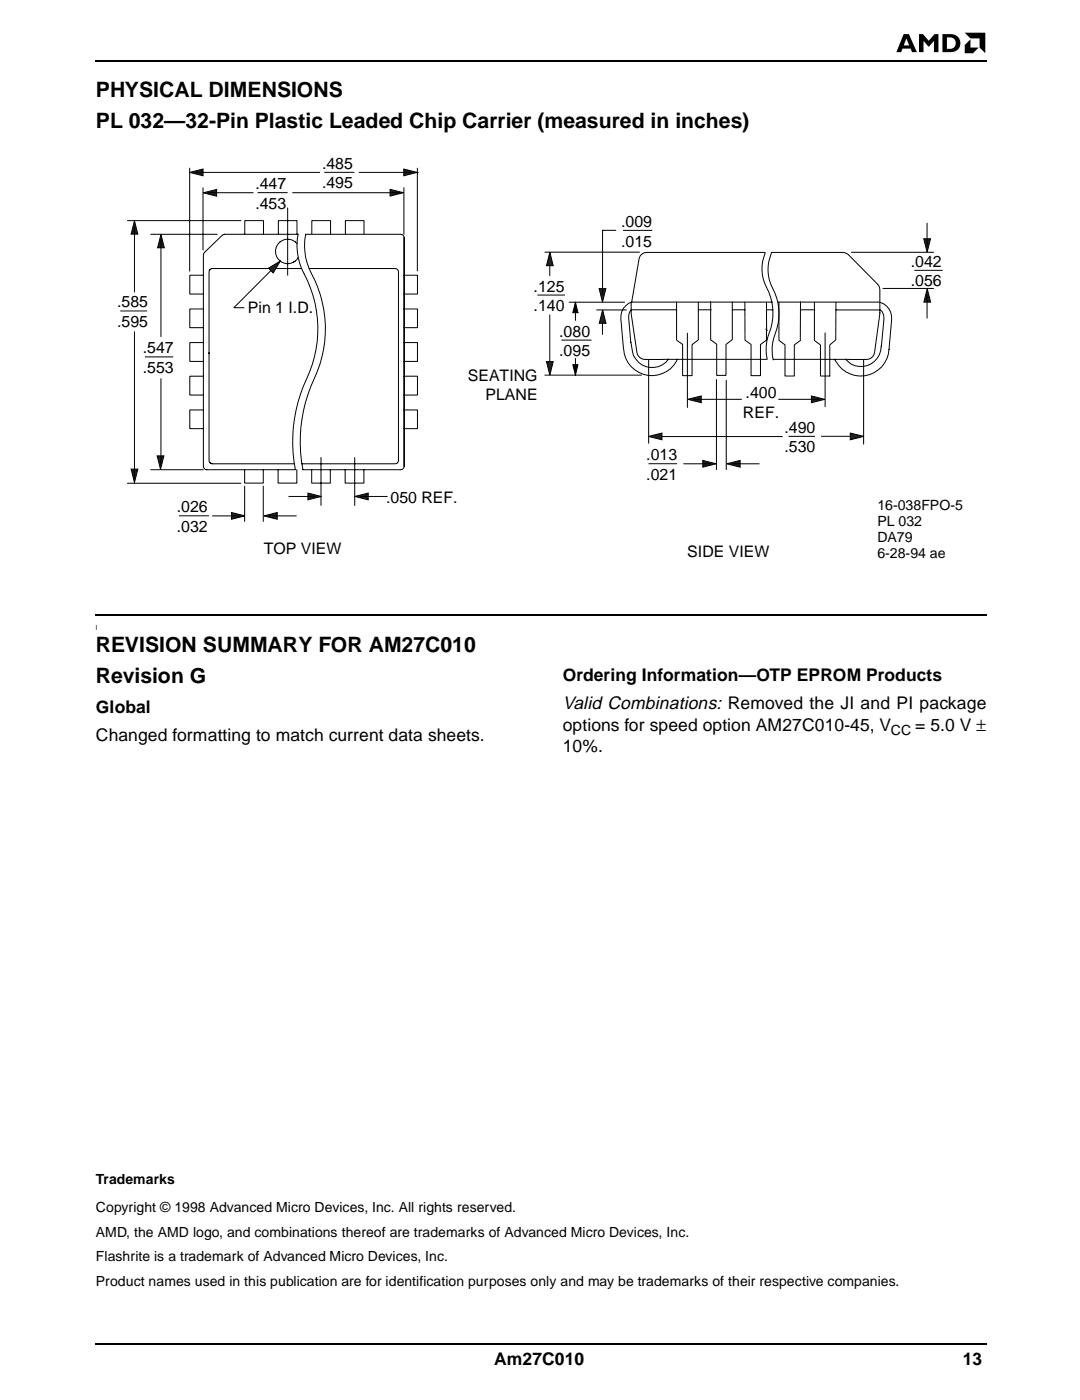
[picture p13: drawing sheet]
<svg xmlns="http://www.w3.org/2000/svg" width="209mm" height="271mm" viewBox="0 0 209 271" stroke-linecap="round" stroke-linejoin="round" font-family="sans-serif">
<defs><g id="words">
<g font-size="4.1">
<text x="18.6" y="18.7">PHYSICAL DIMENSIONS</text>
<text x="18.6" y="24.9">PL 032—32-Pin Plastic Leaded Chip Carrier (measured in inches)</text>
<text x="18.6" y="126.3">REVISION SUMMARY FOR AM27C010</text>
<text x="18.6" y="132.4">Revision G</text>
</g>
<text font-size="3.5" x="109" y="137.5">Valid Combinations: Removed the JI and PI package</text>
<g font-size="3.4">
<text x="109" y="132">Ordering Information—OTP EPROM Products</text>
<text x="18.6" y="138.1">Global</text>
<text x="18.6" y="143.6">Changed formatting to match current data sheets.</text>
<text x="109" y="141.6">options for speed option AM27C010-45, V</text>
<text x="177.3" y="141.6">= 5.0 V ±</text>
<text x="109" y="145.7">10%.</text>
<text x="95.7" y="264.5">Am27C010</text>
<text x="186.5" y="264.5">13</text>
</g>
<g font-size="3.1">
<text x="62.4" y="32.7">.485</text>
<text x="49.5" y="36.6">.447</text>
<text x="49.5" y="40.4">.453</text>
<text x="62.4" y="36.5">.495</text>
<text x="120.3" y="44">.009</text>
<text x="120.3" y="47.8">.015</text>
<text x="176.4" y="51.7">.042</text>
<text x="22.7" y="59.6">.585</text>
<text x="103.4" y="56.5">.125</text>
<text x="176.4" y="55.5">.056</text>
<text x="22.7" y="63.3">.595</text>
<text x="48" y="60.6">Pin 1 I.D.</text>
<text x="103.4" y="60.3">.140</text>
<text x="108.3" y="65.2">.080</text>
<text x="27.7" y="68.5">.547</text>
<text x="108.3" y="69">.095</text>
<text x="27.7" y="72.2">.553</text>
<text x="90.6" y="73.8">SEATING</text>
<text x="94" y="77.5">PLANE</text>
<text x="144.4" y="77.2">.400</text>
<text x="143.9" y="81">REF.</text>
<text x="152" y="83.9">.490</text>
<text x="125.2" y="89.2">.013</text>
<text x="152" y="87.6">.530</text>
<text x="125.2" y="92.9">.021</text>
<text x="34.2" y="99.3">.026</text>
<text x="74.8" y="97.4">.050 REF.</text>
<text x="34.2" y="103">.032</text>
<text x="51.1" y="107.3">TOP VIEW</text>
<text x="133.1" y="108">SIDE VIEW</text>
</g>
<g font-size="2.7">
<text x="169.9" y="98.9">16-038FPO-5</text>
<text x="169.9" y="102">PL 032</text>
<text x="169.9" y="105.1">DA79</text>
<text x="169.9" y="108.1">6-28-94 ae</text>
<text x="172.6" y="142.4">CC</text>
<text x="18.6" y="229.4">Trademarks</text>
<text x="18.6" y="234.9">Copyright © 1998 Advanced Micro Devices, Inc. All rights reserved.</text>
<text x="18.6" y="239.7">AMD, the AMD logo, and combinations thereof are trademarks of Advanced Micro Devices, Inc.</text>
<text x="18.6" y="244.4">Flashrite is a trademark of Advanced Micro Devices, Inc.</text>
<text x="18.6" y="249.2">Product names used in this publication are for identification purposes only and may be trademarks of their respective companies.</text>
</g>
<text font-size="1.4" x="18.6" y="122.1">l</text>
</g></defs>
<g fill="#000">
<path d="M18.5 11.6l.1 .3zM178 6.6h.8l1.1 1.3 1.1-1.3h.8v3.5h-.9v-2.2l-.9 1.1-1.1-1.1v2.2h-.9zM186.9 6.3h4v4l-1.2-1.1v-1.8h-1.7zM186.9 8.7l1.1-1.1v1.6h1.6l-1.1 1.1h-1.6zM18.5 119.1l.1 .3zM18.5 260.2l.1 .3z"/>
<path d="M175 6.6h1.1l1.5 3.5h-.9l-.3-.7h-1.6l-.2 .7h-1zM175.6 7.4l-.6 1.4h1.1z"/>
<path d="M182.5 6.6a3.4 3.4 0 0 1 3 .5 1.77 1.77 0 0 1 .3 2.1 1.77 1.77 0 0 1-1.8 .9h-1.5zM183.4 7.2v2.3a1.32 1.32 0 0 0 1.7-.8 1.08 1.08 0 0 0-1.1-1.5z"/>
</g>
<path d="M18.6 11.7h172.4M18.6 119.3h172.4M18.6 260.4h172.4" fill="none" stroke="#000" stroke-width=".34"/>
<path d="M22.2 29.8h165.2v79h-165.2z" fill="#fff"/>
<g fill="none" stroke="#000" stroke-width=".19">
<path d="M36.7 32.6v19.9M39.3 36.4v12M49.9 37.3h5.8M62.8 33.4h5.8M78.2 36.4v9M80.8 33.5h.1M80.8 32.6v19.9M24.7 42.8h22M29.2 45.4h12.9M39.4 53.3h-2.6v3.7h2.5M39.4 59.9h-2.6v3.6h2.5M40.7 52.2l-.2 .5v36.5v.3l.4 .3"/>
<path d="M43.5 45.4h14.3M43.5 45.4l-.4 .2-3.5 3.3-.2 .5v41a.67 .67 0 0 0 .7 .6M47.4 45.3v-2.5h3.6v2.5M53.9 45.3v-2.5h3.6v2.5M54.3 50.6l-9 9h2M55.7 40.3v13M57.5 47.2a2.36 2.36 0 0 0-3.3-.3 2.36 2.36 0 0 0-.3 3.3 2.36 2.36 0 0 0 3.3 .4M57.7 45.4a12.6 12.6 0 0 0 1.9 9 23.2 23.2 0 0 1-.8 20.4 28.6 28.6 0 0 0-1.6 16.2M57.8 49.9l-.3 .4-.7 .5M58.4 52h-17.3l-.6 .4M59.2 45.4h18.4a.67 .67 0 0 1 .7 .6v44.4M59.2 45.4a12.3 12.3 0 0 0 1.8 9 23.2 23.2 0 0 1-.8 20.4 28.6 28.6 0 0 0-1.5 16.2"/>
<path d="M59.9 52h16.6a.67 .67 0 0 1 .7 .7v36.5a.67 .67 0 0 1-.7 .7h-18M60.4 45.3v-2.5h3.6v2.5M66.9 45.3v-2.5h3.6v2.5M78.3 59.9h2.6v3.6h-2.6M78.3 53.3h2.6v3.7h-2.6M78.3 46v44.4a.67 .67 0 0 1-.7 .6h-19M104.1 57.2h5.3M105.5 48.9h18.4M106.5 48.9v4.5M110.2 58.6h10.8M111.5 58.6v3.5M116.8 44.6h2.5"/>
<path d="M120.7 44.6h5.6M122.3 58.5h27.3M131.1 58.5v7.4l1.1 .8v6.1h1.8v-6l1.3-.9v-7.4M137.7 58.4v7.5l1.1 .8v6h1.8v-6l1.2-.9v-7.3M144.3 58.5v7.4l1.2 .8v6.1h1.8v-6l1.2-.9v-7.3M148.2 48.9h-23a1.48 1.48 0 0 0-1.4 1.2l-1.4 8.5M148.2 49a8.2 8.2 0 0 0 .7 7.6 11.1 11.1 0 0 1-.2 8.7 9.8 9.8 0 0 0-.1 4.3l-23.7 .1a1.61 1.61 0 0 1-1.5-1.4l-1.1-7.5-.1-2.2a3.1 3.1 0 0 0-1.9 3.2l.5 5.8M150.8 58.5h19.6M150.9 58.5v7.5l1.2 .8v6.1h1.8v-6.1l1.2-.9M155.1 58.5l-.1 7.3M157.8 58.6v7.4l1.1 .8v6.1h1.8v-6.1l1.2-.9v-7.3M164.9 48.9h15.9"/>
<path d="M170.5 58.6a3.1 3.1 0 0 1 2.2 3.3l-.5 5.8M171 55.9h9.8M177.1 52.4h5.5M23.3 60.3h5.2M28.1 69.2h5.5M39.4 66.4h-2.6v3.6h2.5M39.4 72.9h-2.6v3.6h2.5M39.4 79.4h-2.6v3.7h2.5M78.3 79.4h2.6v3.7h-2.6M78.3 72.9h2.6v3.6h-2.6M78.3 66.4h2.6v3.6h-2.6M105.5 72.7h18.8"/>
<path d="M106.5 61v10.4M108.8 65.9h5.8M111.5 69.5v3.2M115.6 60.1h5.7M116.7 60.3v4.5M120.8 67.6a5.4 5.4 0 0 0 4.4 5.1 5.4 5.4 0 0 0 6-3.1M125.6 69.8v16.1M131 60h-8.7a1.66 1.66 0 0 0-.5 1.6l.4 4.8 .3 1.7a3.9 3.9 0 0 0 3 3.1 3.9 3.9 0 0 0 4-1.6M133.1 64.6v14.4M135.2 60h2.6M138.8 73.5v17.5M140.7 73.7v17.3"/>
<path d="M141.9 60h2.4M148.4 63.8l.2 .2M148.5 60h1.2M149.8 69.6l18 .1a1.61 1.61 0 0 0 1.6-1.4l1-7.7v-4.9l-.4-.6-5.7-5.7-.5-.4-.5-.1h-13.9a8.5 8.5 0 0 0 .7 7.8 11.1 11.1 0 0 1-.2 8.8 8.3 8.3 0 0 0-.1 4.3M155.1 60h2.7M159.8 64.5v14.3M161.9 60.1h8.6a1.62 1.62 0 0 1 .7 1.6l-.5 5.5M167.3 69.8v16.3M170.7 67.1a3.9 3.9 0 0 1-2.6 3.7 3.9 3.9 0 0 1-4.3-1.2M172.2 67.7a5.5 5.5 0 0 1-4.5 5.1 5.5 5.5 0 0 1-6-3.1M24.7 93.6h22M29.2 91h10.2"/>
<path d="M34.7 100h5.8M40 91h17.2M40.7 89.7l.5 .2M41.1 89.9h15.9M47.4 94.2v6.8M51 91v2.6h-3.6v-2.6M51 94.2v6.8M57.5 91v2.6h-3.6v-2.6M62.2 88.6v9.3M64 91v2.6h-3.6v-2.6M68.7 88.7v9.3M70.5 91v2.6h-3.6v-2.6"/>
<path d="M125.6 89.9h5.6M125.6 84.6h25.9M152.7 84.6h5.2M159.1 84.5h8.2"/>
</g>
<path d="M111 70.7h1l-.5 2zM111.5 58.6l.5 2h-1z" fill="#000" stroke="#000" stroke-width=".19"/>
<path d="M26 42.8l.7 2.6h-1.3z" fill="#231f20" stroke="#000" stroke-width=".19"/>
<path d="M26 43.9v12.7" fill="none" stroke="#000" stroke-width=".19"/>
<path d="M25.4 90.9h1.3l-.7 2.6z" fill="#231f20" stroke="#000" stroke-width=".19"/>
<path d="M26 64.3v28.4" fill="none" stroke="#000" stroke-width=".19"/>
<path d="M136.1 89.2l2.6 .7-2.6 .6z" fill="#231f20" stroke="#000" stroke-width=".19"/>
<path d="M132.5 89.9h5.1" fill="none" stroke="#000" stroke-width=".19"/>
<path d="M140.8 89.9l2.6-.7v1.3z" fill="#231f20" stroke="#000" stroke-width=".19"/>
<path d="M141.9 89.9h5.1" fill="none" stroke="#000" stroke-width=".19"/>
<path d="M44.8 99.3l2.6 .7-2.6 .6z" fill="#231f20" stroke="#000" stroke-width=".19"/>
<path d="M41.2 100h5.1" fill="none" stroke="#000" stroke-width=".19"/>
<path d="M51.1 100l2.6-.7v1.3z" fill="#231f20" stroke="#000" stroke-width=".19"/>
<path d="M52.2 100h5.2" fill="none" stroke="#000" stroke-width=".19"/>
<path d="M59.6 95.6l2.6 .6-2.6 .7z" fill="#231f20" stroke="#000" stroke-width=".19"/>
<path d="M56 96.2h5.1" fill="none" stroke="#000" stroke-width=".19"/>
<path d="M68.7 96.2l2.6-.6v1.3z" fill="#231f20" stroke="#000" stroke-width=".19"/>
<path d="M69.9 96.2h5.1" fill="none" stroke="#000" stroke-width=".19"/>
<g fill="#231f20" stroke="#000" stroke-width=".19">
<path d="M30.4 88.3h1.3l-.6 2.6z"/>
<path d="M31.2 45.4l.6 2.6h-1.3z"/>
</g>
<path d="M31.2 46.3v18.9M31.2 73.4v16.7" fill="none" stroke="#000" stroke-width=".19"/>
<g fill="#231f20" stroke="#000" stroke-width=".19">
<path d="M52 52l2.3-1.4-1.4 2.3z"/>
<path d="M133.2 77.4l2.6-.7v1.3z"/>
</g>
<path d="M134.4 77.4h9.2" fill="none" stroke="#000" stroke-width=".19"/>
<path d="M157.2 76.7l2.6 .7-2.6 .6z" fill="#231f20" stroke="#000" stroke-width=".19"/>
<path d="M150.9 77.4h7.7" fill="none" stroke="#000" stroke-width=".19"/>
<g fill="#231f20" stroke="#000" stroke-width=".19">
<path d="M125.6 84.6l2.6-.7v1.3z"/>
<path d="M164.7 83.9l2.6 .7-2.6 .6z"/>
<path d="M106.5 48.9l.7 2.6h-1.3z"/>
<path d="M105.9 70.1h1.3l-.7 2.6z"/>
<path d="M116.1 55.9h1.3l-.7 2.6z"/>
</g>
<path d="M116.8 44.6h-.1v12.4" fill="none" stroke="#000" stroke-width=".19"/>
<g fill="#231f20" stroke="#000" stroke-width=".19">
<path d="M116.7 60l.7 2.7h-1.3z"/>
<path d="M178.9 46.3h1.3l-.6 2.6z"/>
<path d="M179.6 55.9l.7 2.6h-1.3z"/>
</g>
<path d="M179.6 43.2v4.5M179.6 57.2v4.4" fill="none" stroke="#000" stroke-width=".19"/>
<path d="M78.2 32.8l2.6 .6-2.6 .7z" fill="#231f20" stroke="#000" stroke-width=".19"/>
<path d="M69.6 33.4h10.1" fill="none" stroke="#000" stroke-width=".19"/>
<path d="M36.7 33.4l2.6-.6v1.3z" fill="#231f20" stroke="#000" stroke-width=".19"/>
<path d="M37.9 33.4h24" fill="none" stroke="#000" stroke-width=".19"/>
<g fill="#231f20" stroke="#000" stroke-width=".19">
<path d="M75.6 36.7l2.6 .6-2.6 .7z"/>
<path d="M39.4 37.4l2.6-.7v1.3z"/>
</g>
<path d="M40.3 37.3h8.7M56.7 37.3h20.7" fill="none" stroke="#000" stroke-width=".19"/>
<use href="#words"/>
</svg>
